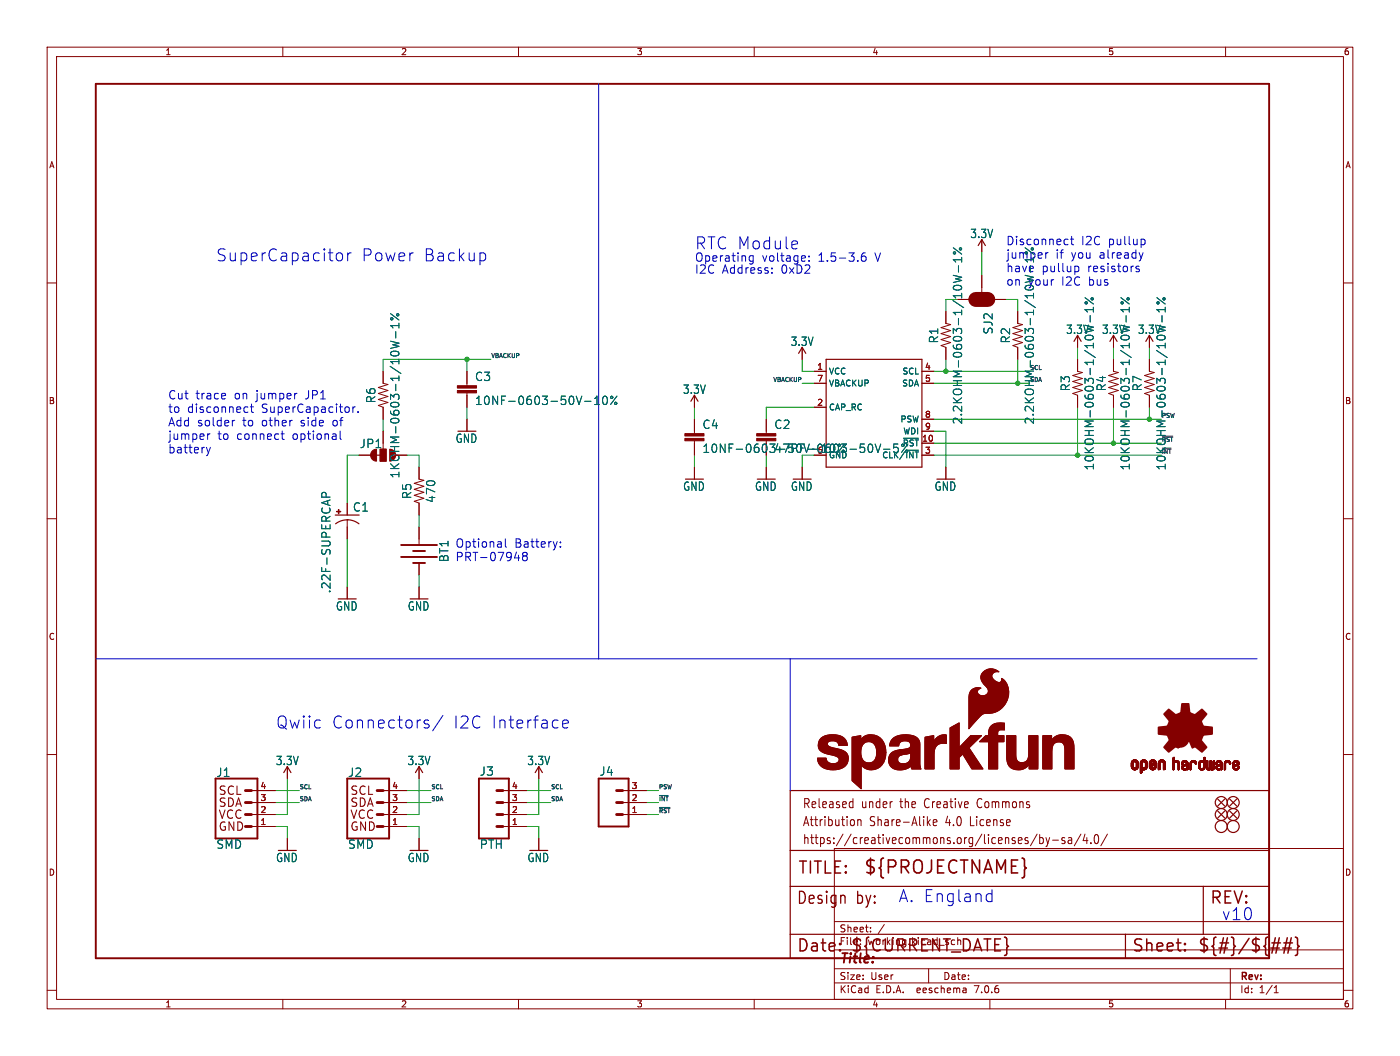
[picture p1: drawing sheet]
<svg xmlns="http://www.w3.org/2000/svg" width="297mm" height="224mm" viewBox="0 0 297 224" stroke-linecap="round" stroke-linejoin="round" font-family="sans-serif">
<defs><g id="words">
<text font-size="3.8" fill="#840000" x="183.1" y="185.7">${PROJECTNAME}</text>
<g font-size="3.5" fill="#0000c2">
<text x="147.3" y="53.1">RTC Module</text>
<text x="45.7" y="55.6">SuperCapacitor</text>
<text x="76.5" y="55.6">Power</text>
<text x="89.6" y="55.6">Backup</text>
<text x="58.4" y="154.7">Qwiic</text>
<text x="70.2" y="154.7">Connectors/</text>
<text x="95.9" y="154.7">I2C</text>
<text x="104" y="154.7">Interface</text>
<text x="190.5" y="191.5">A. England</text>
<text x="259.1" y="195.3">v10</text>
</g>
<g font-size="3.5" fill="#840000">
<text x="169.2" y="185.7">TITLE:</text>
<text x="168.9" y="192.1">Design</text>
<text x="181.6" y="192.1">by:</text>
<text x="256.5" y="192.1">REV:</text>
<text x="168.9" y="202.2">Date:</text>
<text x="180.3" y="202.2">${CURRENT_DATE}</text>
<text x="240" y="202.2">Sheet:</text>
<text x="254" y="202.2">${#}/${##}</text>
</g>
<text font-size="2.8" fill="#840000" x="178" y="204.8">Title:</text>
<g font-size="2.7" fill="#840000">
<text x="170.2" y="171.7">Released</text>
<text x="182.7" y="171.7">under</text>
<text x="191.1" y="171.7">the</text>
<text x="196.5" y="171.7">Creative</text>
<text x="208" y="171.7">Commons</text>
<text x="170.2" y="175.5">Attribution</text>
<text x="170.2" y="179.3">https://creativecommons.org/licenses/by-sa/4.0/</text>
<text x="184.5" y="175.5">Share-Alike</text>
<text x="200.8" y="175.5">4.0</text>
<text x="206.2" y="175.5">License</text>
</g>
<g font-size="2.5" fill="#006464">
<text x="205.8" y="50.7">3.3V</text>
<text x="213.4" y="55">jumper</text>
<text x="213.4" y="57.8">have</text>
<text x="218" y="60.7">your</text>
<text x="210.8" y="71" transform="rotate(-90 210.8 71)">SJ2</text>
<text x="226.1" y="71">3.3V</text>
<text x="233.7" y="71">3.3V</text>
<text x="241.3" y="71">3.3V</text>
<text x="167.7" y="73.6">3.3V</text>
<text x="199.2" y="72.9" transform="rotate(-90 199.2 72.9)">R1</text>
<text x="214.5" y="72.9" transform="rotate(-90 214.5 72.9)">R2</text>
<text x="100.7" y="81">C3</text>
<text x="144.8" y="83.7">3.3V</text>
<text x="227.2" y="83.1" transform="rotate(-90 227.2 83.1)">R3</text>
<text x="234.8" y="83.1" transform="rotate(-90 234.8 83.1)">R4</text>
<text x="242.4" y="83.1" transform="rotate(-90 242.4 83.1)">R7</text>
<text x="79.9" y="85.6" transform="rotate(-90 79.9 85.6)">R6</text>
<text x="100.7" y="86.1">10NF-0603-50V-10%</text>
<text x="76.2" y="95.2">JP1</text>
<text x="96.6" y="94.1">GND</text>
<text x="148.9" y="91.2">C4</text>
<text x="164.2" y="91.2">C2</text>
<text x="204.3" y="90.1" transform="rotate(-90 204.3 90.1)">2.2KOHM-0603-1/10W-1%</text>
<text x="219.6" y="90.1" transform="rotate(-90 219.6 90.1)">2.2KOHM-0603-1/10W-1%</text>
<text x="84.9" y="101.5" transform="rotate(-90 84.9 101.5)">1KOHM-0603-1/10W-1%</text>
<text x="148.9" y="96.2">10NF-0603-50V-10%</text>
<text x="164.2" y="96.2">47PF-0603-50V-5%</text>
<text x="232.3" y="99.8" transform="rotate(-90 232.3 99.8)">10KOHM-0603-1/10W-1%</text>
<text x="239.9" y="99.8" transform="rotate(-90 239.9 99.8)">10KOHM-0603-1/10W-1%</text>
<text x="247.5" y="99.8" transform="rotate(-90 247.5 99.8)">10KOHM-0603-1/10W-1%</text>
<text x="87.5" y="105.9" transform="rotate(-90 87.5 105.9)">R5</text>
<text x="92.6" y="106.7" transform="rotate(-90 92.6 106.7)">470</text>
<text x="144.8" y="104.3">GND</text>
<text x="160.1" y="104.3">GND</text>
<text x="167.7" y="104.3">GND</text>
<text x="198.2" y="104.3">GND</text>
<text x="74.8" y="108.7">C1</text>
<text x="95.4" y="119.3" transform="rotate(-90 95.4 119.3)">BT1</text>
<text x="70.3" y="125.9" transform="rotate(-90 70.3 125.9)">.22F-SUPERCAP</text>
<text x="71.2" y="129.7">GND</text>
<text x="86.4" y="129.7">GND</text>
<text x="45.8" y="164.9">J1</text>
<text x="58.4" y="162.5">3.3V</text>
<text x="73.8" y="164.9">J2</text>
<text x="86.4" y="162.5">3.3V</text>
<text x="101.7" y="164.7">J3</text>
<text x="111.8" y="162.5">3.3V</text>
<text x="127.1" y="164.7">J4</text>
<text x="45.8" y="180.2">SMD</text>
<text x="58.5" y="183">GND</text>
<text x="73.8" y="180.2">SMD</text>
<text x="86.4" y="183">GND</text>
<text x="101.7" y="180.2">PTH</text>
<text x="111.8" y="183">GND</text>
</g>
<g font-size="2.5" fill="#0000c2">
<text x="213.4" y="52.1">Disconnect</text>
<text x="229.3" y="52.1">I2C</text>
<text x="235.1" y="52.1">pullup</text>
<text x="147.3" y="58.2">I2C</text>
<text x="147.3" y="55.6">Operating</text>
<text x="153.1" y="58.2">Address:</text>
<text x="161.6" y="55.6">voltage:</text>
<text x="165.6" y="58.2">0xD2</text>
<text x="173.5" y="55.6">1.5-3.6</text>
<text x="185.6" y="55.6">V</text>
<text x="220.9" y="57.8">pullup</text>
<text x="223.9" y="55">if</text>
<text x="227.2" y="55">you</text>
<text x="230.7" y="57.8">resistors</text>
<text x="233.2" y="55">already</text>
<text x="213.4" y="60.7">on</text>
<text x="225.2" y="60.7">I2C</text>
<text x="230.9" y="60.7">bus</text>
<text x="35.6" y="84.8">Cut</text>
<text x="35.6" y="87.7">to</text>
<text x="39.6" y="87.7">disconnect</text>
<text x="41.4" y="84.8">trace</text>
<text x="49.6" y="84.8">on</text>
<text x="54.3" y="84.8">jumper</text>
<text x="55.4" y="87.7">SuperCapacitor.</text>
<text x="64.8" y="84.8">JP1</text>
<text x="35.6" y="90.5">Add</text>
<text x="35.6" y="93.4">jumper</text>
<text x="41.8" y="90.5">solder</text>
<text x="46.1" y="93.4">to</text>
<text x="50.2" y="93.4">connect</text>
<text x="51.4" y="90.5">to</text>
<text x="55.5" y="90.5">other</text>
<text x="62" y="93.4">optional</text>
<text x="63.8" y="90.5">side</text>
<text x="70.7" y="90.5">of</text>
<text x="35.6" y="96.3">battery</text>
<text x="96.5" y="116.3">Optional</text>
<text x="96.5" y="119.1">PRT-07948</text>
<text x="109.1" y="116.3">Battery:</text>
</g>
<g font-size="2.5" fill="#840000">
<text x="46.2" y="168.9">SCL</text>
<text x="46.2" y="171.4">SDA</text>
<text x="46.2" y="173.9">VCC</text>
<text x="74.2" y="168.9">SCL</text>
<text x="74.2" y="171.4">SDA</text>
<text x="74.2" y="173.9">VCC</text>
<text x="46.2" y="176.5">GND</text>
<text x="74.2" y="176.5">GND</text>
</g>
<g font-size="2.1" fill="#840000">
<text x="178" y="197.9">Sheet:</text>
<text x="178" y="200.6">File:</text>
<text x="184.1" y="200.6">working.kicad_sch</text>
<text x="178" y="208">Size:</text>
<text x="184.7" y="208">User</text>
<text x="200" y="208">Date:</text>
<text x="263" y="208.2">Rev:</text>
<text x="178" y="210.8">KiCad</text>
<text x="185.7" y="210.8">E.D.A.</text>
<text x="194.6" y="210.8">eeschema</text>
<text x="207" y="210.8">7.0.6</text>
<text x="263" y="210.8">Id:</text>
<text x="267.1" y="210.8">1/1</text>
</g>
<g font-size="1.8" fill="#840000">
<text x="35" y="11.9">1</text>
<text x="85" y="11.9">2</text>
<text x="135" y="11.9">3</text>
<text x="185" y="11.9">4</text>
<text x="235" y="11.9">5</text>
<text x="285" y="11.9">6</text>
<text x="10.3" y="35.9">A</text>
<text x="285.3" y="35.9">A</text>
<text x="10.3" y="85.9">B</text>
<text x="285.3" y="85.9">B</text>
<text x="10.3" y="135.9">C</text>
<text x="285.3" y="135.9">C</text>
<text x="10.3" y="185.9">D</text>
<text x="285.3" y="185.9">D</text>
<text x="35" y="213.8">1</text>
<text x="85" y="213.8">2</text>
<text x="135" y="213.8">3</text>
<text x="185" y="213.8">4</text>
<text x="235" y="213.8">5</text>
<text x="285" y="213.8">6</text>
</g>
<g font-size="1.8" fill="#a90000">
<text x="173.3" y="78.5">1</text>
<text x="173.3" y="81">7</text>
<text x="196.1" y="78.5">4</text>
<text x="196.1" y="81">5</text>
<text x="173.3" y="86.1">2</text>
<text x="196.1" y="88.6">8</text>
<text x="195.5" y="93.7">10</text>
<text x="196.1" y="91.2">9</text>
<text x="196.1" y="96.3">3</text>
<text x="55.2" y="167.4">4</text>
<text x="83.1" y="167.4">4</text>
<text x="108.5" y="167.4">4</text>
<text x="133.9" y="167.4">3</text>
<text x="55.2" y="172.5">2</text>
<text x="55.2" y="169.9">3</text>
<text x="83.1" y="172.5">2</text>
<text x="83.1" y="169.9">3</text>
<text x="108.5" y="172.5">2</text>
<text x="108.5" y="169.9">3</text>
<text x="133.9" y="172.5">1</text>
<text x="133.9" y="169.9">2</text>
<text x="55.2" y="175">1</text>
<text x="83.1" y="175">1</text>
<text x="108.5" y="175">1</text>
</g>
<g font-size="1.8" fill="#006464">
<text x="175.8" y="79.6">VCC</text>
<text x="175.8" y="82.1">VBACKUP</text>
<text x="191.3" y="82.1">SDA</text>
<text x="191.4" y="79.6">SCL</text>
<text x="175.8" y="87.2">CAP_RC</text>
<text x="190.9" y="89.8">PSW</text>
<text x="191.4" y="94.8">~{RST}</text>
<text x="191.5" y="92.3">WDI</text>
<text x="173.3" y="96.3">6</text>
<text x="175.8" y="97.4">GND</text>
<text x="187.1" y="97.4">CLK/~{INT}</text>
</g>
<g font-size="1.2" fill="#0f0f0f">
<text x="104.1" y="76">VBACKUP</text>
<text x="163.9" y="81">VBACKUP</text>
<text x="218.4" y="81">SDA</text>
<text x="218.4" y="78.5">SCL</text>
<text x="246.4" y="88.7">PSW</text>
<text x="63.5" y="167.4">SCL</text>
<text x="91.4" y="167.4">SCL</text>
<text x="116.8" y="167.4">SCL</text>
<text x="139.7" y="167.4">PSW</text>
<text x="63.5" y="169.9">SDA</text>
<text x="91.4" y="169.9">SDA</text>
<text x="116.8" y="169.9">SDA</text>
<text x="139.7" y="169.9">~{INT}</text>
<text x="139.7" y="172.5">~{RST}</text>
</g>
<g font-size="1.2" fill="#006464">
<text x="246.4" y="93.7">~{RST}</text>
<text x="246.4" y="96.3">~{INT}</text>
</g>
</g></defs>
<g fill="none" stroke="#840000" stroke-width=".21">
<path d="M10 10h277v203.9h-277zM12 12h273v199.9h-273zM60 10v2M110 10v2M160 10v2M210 10v2M260 10v2M10 60h2M208.3 50.8v2.5M208.3 58.4v3.8M285 60h2M81.3 78.7v2.6l1 .2-2 .7 2 .6-2 .6 2 .7-2 .6 2 .6-2 .7 1 .4v2.5"/>
<path d="M99.1 78.7v3.1M170.2 73.7v2.5M172.7 78.7h2.6M195.6 78.7h2.5M200.7 66v2.6l1 .2-2.1 .7 2.1 .6-2.1 .6 2.1 .7-2.1 .6 2.1 .6-2.1 .7 1.1 .4v2.5M203.2 63.5h2.5M207.6 62.2h1.3v2.6h-1.3zM210.8 63.5h2.6M215.9 66v2.6l1 .2-2 .7 2 .6-2 .6 2 .7-2 .6 2 .6-2 .7 1 .4v2.5M228.6 71.1v2.6M228.6 76.2v2.5l1 .3-2 .6 2 .7-2 .6 2 .6-2 .7 2 .6-2 .6 1 .4v2.6M236.2 71.1v2.6"/>
<path d="M236.2 76.2v2.5l1 .3-2 .6 2 .7-2 .6 2 .6-2 .7 2 .6-2 .6 1 .4v2.6M243.8 71.1v2.6M243.8 76.2v2.5l1.1 .3-2.1 .6 2.1 .7-2.1 .6 2.1 .6-2.1 .7 2.1 .6-2.1 .6 1 .4v2.6M76.2 96.5h2.5M80.6 95.3h1.3v2.5h-1.3zM81.3 91.4v3.9M83.8 96.5h2.6M88.9 99.1v2.5l1 .3-2 .6 2 .6-2 .7 2 .6-2 .6 2 .7-2 .6 1 .4v2.5M99.1 83.3v3.1M99.1 88.9v2.5M147.3 83.8v2.6M147.3 88.9v3"/>
<path d="M147.3 93.5v3M147.3 99.1v2.5M162.6 88.9v3M162.6 93.5v.5M162.6 99.1v2.5M170.2 99.1v2.5M172.7 86.4h2.6M172.7 81.3h2.6M195.6 94h2.5M195.6 96.5h2.5M195.6 81.3h2.5M195.6 88.9h2.5"/>
<path d="M195.6 91.4h2.5M200.7 99.1v2.5M10 110h2M73.7 110.2h.1M73.7 106.7v2.5M73.7 110.2v4.1M88.9 111.8v3.5M88.9 119.4v2.5M285 110h2M73.7 124.5v2.5M88.9 124.5v2.5M10 160h2"/>
<path d="M285 160h2M53.3 172.7h5.1M53.3 170.2h5.1M53.3 167.6h5.1M53.3 175.3h5.1M61 162.6v2.5M61 177.8v2.5M81.3 172.7h5.1M81.3 170.2h5.1M81.3 167.6h5.1M81.3 175.3h5.1M88.9 162.6v2.5"/>
<path d="M88.9 177.8v2.5M106.7 172.7h5.1M106.7 170.2h5.1M106.7 167.6h5.1M106.7 175.3h5.1M114.3 162.6v2.5M114.3 177.8v2.5M132.1 172.7h5.1M132.1 170.2h5.1M132.1 167.6h5.1M177 179.9h108v32h-108zM180.5 170l.4 .1"/>
<path d="M180.9 169.3v2M180.9 171.2l-.4 .1M181.2 174v.9M182 173.8v1.3M182 174l.2-.2 .4 .1 .1 1.2M196.9 174.4l.5 .7M197.4 173.8l-.7 .7M198 174.4l.8-.1-.1-.4-.5-.1-.2 .3 .1 .9h.6M220 176.9l-1.4 2.5M220.6 177v1.9M220.6 177.7l.4-.1 .3 .4-.1 .8h-.6M221.9 177.6l.4 1.3"/>
<path d="M222.3 178.9l-.4 .6M222.7 177.6l-.4 1.3M223.3 178.2h1.2M225.9 177.7l-.4-.1-.2 .3v.3l.6 .1v.5h-.6M226.7 177.7h.6l.1 1.2M227.4 178.1l-.6 .1a.4 .4 0 0 0-.2 .3 .4 .4 0 0 0 .2 .4l.6-.1M229.3 176.9l-1.4 2.5M230.2 176.9l-.4 1.4h1M230.6 177.6v1.3M231.4 178.7v.2M232.4 177.1l.3-.1a1.34 1.34 0 0 1 0 1.9h-.2a1.44 1.44 0 0 1-.1-1.8zM234.9 176.9l-1.4 2.5"/>
<path d="M177 195.4h108M184.7 197.5v.1M184.7 196.7v.1M187.6 196l-1.3 2M10 210h2M60 211.9v2M110 211.9v2M160 211.9v2M177 208.4h108M177 205.4h108M177 201.4h108M197 205.4v3"/>
<path d="M204.9 209.6l.1 .9M205 210.4l-.2 .1M205 209.9h-.2M210 211.9v2M260 211.9v2M261 205.4v6.5M270.3 210.5h.9M270.3 209.4l.4-.4v1.5M285 210h2"/>
</g>
<g fill="#840000" stroke="#840000" stroke-width=".21">
<path d="M71.4 108.4h.9v.2h-.9z"/>
<path d="M71.8 108h.1v.9h-.1z"/>
<path d="M206 62.6l.9-.4v2.6a1.27 1.27 0 0 1-1.2-.8 1.27 1.27 0 0 1 .3-1.4z"/>
<path d="M207.6 62.2h1.3v2.6h-1.3z"/>
<path d="M209.7 62.2a1.27 1.27 0 0 1 1.2 1.3 1.27 1.27 0 0 1-1.2 1.3z"/>
<path d="M79 95.6l.9-.3v2.5a1.27 1.27 0 0 1-1.2-.8 1.27 1.27 0 0 1 .3-1.4z"/>
<path d="M80.6 95.3h1.3v2.5h-1.3z"/>
<path d="M240 162.6h.4z"/>
<path d="M240 162.5l.4 .1z"/>
<path d="M240 162.5h.4z"/>
<path d="M240 162.4l.4 .1z"/>
<path d="M240 162.4h.4z"/>
<path d="M240 162.3l.4 .1z"/>
<path d="M240 162.3h.4z"/>
<path d="M240 162.2l.4 .1z"/>
<path d="M240 162.2h.4z"/>
<path d="M240 162.1l.4 .1z"/>
<path d="M240 162.1h.4z"/>
<path d="M240 162l.4 .1z"/>
<path d="M240 162h.4z"/>
<path d="M240 161.9l.4 .1z"/>
<path d="M240 161.9h.4z"/>
<path d="M240 161.8l.4 .1z"/>
<path d="M240 161.8h.4z"/>
<path d="M240 161.7l.4 .1z"/>
<path d="M240 161.7h.4z"/>
<path d="M240 162.7h.5z"/>
<path d="M240 162.7h.4z"/>
<path d="M240 162.6l.4 .1z"/>
<path d="M240 161.6l.5 .1z"/>
<path d="M240 162.8h.5z"/>
<path d="M240 162.7l.5 .1z"/>
<path d="M240 161.6h.5z"/>
<path d="M240 162.8h.6z"/>
<path d="M240 161.6h.6z"/>
<path d="M240.1 162.8h.5z"/>
<path d="M240.1 161.5l.5 .1z"/>
<path d="M240.1 162.8l.5 .1z"/>
<path d="M240.1 161.5h.5z"/>
<path d="M240.1 161.5h.6z"/>
<path d="M240.1 162.9h1.3z"/>
<path d="M240.1 162.9h.6z"/>
<path d="M240.1 161.5h1.3z"/>
<path d="M240.1 161.4l1.3 .1z"/>
<path d="M240.1 162.9l1.2 .1z"/>
<path d="M240.1 162.9h1.2z"/>
<path d="M240.1 161.4h1.2z"/>
<path d="M240.1 163h1.2z"/>
<path d="M240.2 163h1.1z"/>
<path d="M240.2 161.4h1.1z"/>
<path d="M240.2 161.3l1.1 .1z"/>
<path d="M240.2 163l1 .1z"/>
<path d="M240.2 161.3h1.1z"/>
<path d="M240.2 161.3h1z"/>
<path d="M240.2 163.1h1z"/>
<path d="M240.3 163.1h.9z"/>
<path d="M240.3 161.3h.9z"/>
<path d="M240.3 161.2l.8 .1z"/>
<path d="M240.3 163.1h.8z"/>
<path d="M240.3 161.2h.8z"/>
<path d="M240.3 163.1l.8 .1z"/>
<path d="M240.4 163.2h.7z"/>
<path d="M240.4 161.2h.7z"/>
<path d="M240.4 163.2h.6z"/>
<path d="M240.4 161.2h.6z"/>
<path d="M240.5 163.2h.5z"/>
<path d="M240.5 161.2h.5z"/>
<path d="M240.5 163.2h.4z"/>
<path d="M240.5 161.1l.4 .1z"/>
<path d="M240.6 163.2h.3z"/>
<path d="M240.6 161.1h.3z"/>
<path d="M240.6 163.2l.3 .1z"/>
<path d="M240.6 163.3h.2z"/>
<path d="M240.6 161.1h.2z"/>
<path d="M240.8 161.5h.6z"/>
<path d="M240.8 162.9h.6z"/>
<path d="M240.8 162.8l.6 .1z"/>
<path d="M240.9 162.8h.5z"/>
<path d="M240.9 161.5l.5 .1z"/>
<path d="M240.9 161.6h.5z"/>
<path d="M241 162.8h.4z"/>
<path d="M241 161.6h.4z"/>
<path d="M241 162.7l.4 .1z"/>
<path d="M241 162.7h.4z"/>
<path d="M241 161.6l.4 .1z"/>
<path d="M241 161.7h.4z"/>
<path d="M241.1 162.6l.4 .1z"/>
<path d="M241.1 162.6h.4z"/>
<path d="M241.1 161.8h.4z"/>
<path d="M241.1 161.7l.4 .1z"/>
<path d="M241.1 161.7h.4z"/>
<path d="M241.1 162.5l.4 .1z"/>
<path d="M241.1 162.5h.4z"/>
<path d="M241.1 162.4l.4 .1z"/>
<path d="M241.1 162.4h.4z"/>
<path d="M241.1 162.3l.4 .1z"/>
<path d="M241.1 162.3h.4z"/>
<path d="M241.1 162.2l.4 .1z"/>
<path d="M241.1 162.2h.4z"/>
<path d="M241.1 162.1l.4 .1z"/>
<path d="M241.1 162.1h.4z"/>
<path d="M241.1 162l.4 .1z"/>
<path d="M241.1 162h.4z"/>
<path d="M241.1 161.9l.4 .1z"/>
<path d="M241.1 161.9h.4z"/>
<path d="M241.1 161.8l.4 .1z"/>
<path d="M241.9 163.9h.2z"/>
<path d="M241.9 163.9h.3z"/>
<path d="M241.9 163.8l.3 .1z"/>
<path d="M241.9 163.8h.4z"/>
<path d="M241.9 163.7l.4 .1z"/>
<path d="M241.9 163.7h.4z"/>
<path d="M241.9 163.6l.4 .1z"/>
<path d="M241.9 163.6h.4z"/>
<path d="M241.9 163.5l.4 .1z"/>
<path d="M241.9 163.5h.4z"/>
<path d="M241.9 163.4l.4 .1z"/>
<path d="M241.9 163.4h.4z"/>
<path d="M241.9 163.3l.4 .1z"/>
<path d="M241.9 163.3h.4z"/>
<path d="M241.9 163.2l.4 .1z"/>
<path d="M241.9 163.2h.4z"/>
<path d="M241.9 163.2h1.1z"/>
<path d="M241.9 163.1l1.1 .1z"/>
<path d="M241.9 163.1h1.1z"/>
<path d="M241.9 163.1h1.2z"/>
<path d="M241.9 163l1.2 .1z"/>
<path d="M241.9 163h1.3z"/>
<path d="M241.9 162.9l1.3 .1z"/>
<path d="M241.9 162.9h1.3z"/>
<path d="M241.9 162.9h1.4z"/>
<path d="M241.9 162.9h.7z"/>
<path d="M241.9 162.8l.6 .1z"/>
<path d="M241.9 162.8h.6z"/>
<path d="M241.9 162.8h.5z"/>
<path d="M241.9 162.7l.5 .1z"/>
<path d="M241.9 162.7h.5z"/>
<path d="M241.9 162.7h.4z"/>
<path d="M241.9 162.6l.4 .1z"/>
<path d="M241.9 162.6h.4z"/>
<path d="M241.9 162.5l.4 .1z"/>
<path d="M241.9 162.5h.4z"/>
<path d="M241.9 162.4l.4 .1z"/>
<path d="M241.9 162.4h.4z"/>
<path d="M241.9 162.3l.4 .1z"/>
<path d="M241.9 162.3h.4z"/>
<path d="M241.9 162.2l.4 .1z"/>
<path d="M241.9 162.2h.4z"/>
<path d="M241.9 162.1l.4 .1z"/>
<path d="M241.9 162.1h.4z"/>
<path d="M241.9 162l.4 .1z"/>
<path d="M241.9 162h.4z"/>
<path d="M241.9 161.9l.4 .1z"/>
<path d="M241.9 161.9h.4z"/>
<path d="M241.9 161.8l.4 .1z"/>
<path d="M241.9 161.8h.4z"/>
<path d="M241.9 161.7l.4 .1z"/>
<path d="M241.9 161.7h.4z"/>
<path d="M241.9 161.7h.5z"/>
<path d="M241.9 161.6l.5 .1z"/>
<path d="M242 161.6h.4z"/>
<path d="M242 161.6h.5z"/>
<path d="M242 161.5l.5 .1z"/>
<path d="M242 161.5h.5z"/>
<path d="M242 161.5h.6z"/>
<path d="M242 161.5h1.3z"/>
<path d="M242 161.4l1.2 .1z"/>
<path d="M242 161.4h1.2z"/>
<path d="M242.1 161.4h1.1z"/>
<path d="M242.1 161.3l1.1 .1z"/>
<path d="M242.1 161.3h1.1z"/>
<path d="M242.1 161.3h1z"/>
<path d="M242.2 161.3h.9z"/>
<path d="M242.2 161.2l.8 .1z"/>
<path d="M242.2 161.2h.8z"/>
<path d="M242.3 161.2h.7z"/>
<path d="M242.4 163.2h.5z"/>
<path d="M242.4 161.2h.5z"/>
<path d="M242.5 161.1l.3 .1z"/>
<path d="M242.5 163.2h.3z"/>
<path d="M242.5 161.1h.3z"/>
<path d="M242.5 163.2l.3 .1z"/>
<path d="M242.5 161.1h.2z"/>
<path d="M242.6 163.3h.1z"/>
<path d="M242.7 161.5h.6z"/>
<path d="M242.7 162.9h.6z"/>
<path d="M242.8 162.8l.5 .1z"/>
<path d="M242.8 161.5h.5z"/>
<path d="M242.8 162.8h.5z"/>
<path d="M242.8 161.5l.5 .1z"/>
<path d="M242.8 161.6h.5z"/>
<path d="M242.9 162.8h.4z"/>
<path d="M242.9 161.6h.4z"/>
<path d="M242.9 162.7l.4 .1z"/>
<path d="M242.9 162.7h.4z"/>
<path d="M242.9 161.6l.4 .1z"/>
<path d="M242.9 162.7h.5z"/>
<path d="M242.9 161.7h.5z"/>
<path d="M242.9 161.7h.4z"/>
<path d="M243 162.7h.4z"/>
<path d="M243 161.7h.4z"/>
<path d="M243 162.6l.4 .1z"/>
<path d="M243 162.6h.4z"/>
<path d="M243 161.7l.4 .1z"/>
<path d="M243 161.8h.4z"/>
<path d="M243 162.5l.4 .1z"/>
<path d="M243 162.5h.4z"/>
<path d="M243 162.4l.4 .1z"/>
<path d="M243 162.4h.4z"/>
<path d="M243 162.3l.4 .1z"/>
<path d="M243 162.3h.4z"/>
<path d="M243 162.2l.4 .1z"/>
<path d="M243 162.2h.4z"/>
<path d="M243 162.1l.4 .1z"/>
<path d="M243 162.1h.4z"/>
<path d="M243 162l.4 .1z"/>
<path d="M243 162h.4z"/>
<path d="M243 161.9l.4 .1z"/>
<path d="M243 161.9h.4z"/>
<path d="M243 161.8l.4 .1z"/>
<path d="M243.8 162.7h.5z"/>
<path d="M243.8 162.7h.4z"/>
<path d="M243.8 162.6l.4 .1z"/>
<path d="M243.8 162.6h.4z"/>
<path d="M243.8 162.5l.4 .1z"/>
<path d="M243.8 162.5h.5z"/>
<path d="M243.8 162.5h.6z"/>
<path d="M243.8 162.4l.6 .1z"/>
<path d="M243.8 162.4h.7z"/>
<path d="M243.8 162.4h.8z"/>
<path d="M243.8 162.3l.9 .1z"/>
<path d="M243.8 162.3h.9z"/>
<path d="M243.8 162.3h1z"/>
<path d="M243.8 162.2l1.1 .1z"/>
<path d="M243.8 162.2h1.1z"/>
<path d="M243.8 162.2h1.2z"/>
<path d="M243.8 162.2h1.3z"/>
<path d="M243.8 162.1l1.3 .1z"/>
<path d="M243.8 162.1h1.3z"/>
<path d="M243.8 162.1h1.4z"/>
<path d="M243.8 162.1h.4z"/>
<path d="M243.8 162l.4 .1z"/>
<path d="M243.8 162h.4z"/>
<path d="M243.8 161.9l.4 .1z"/>
<path d="M243.8 161.9h.4z"/>
<path d="M243.8 161.8l.4 .1z"/>
<path d="M243.8 161.8h.4z"/>
<path d="M243.8 161.7l.4 .1z"/>
<path d="M243.8 161.7h.4z"/>
<path d="M243.8 161.7h.5z"/>
<path d="M243.8 162.8h.5z"/>
<path d="M243.8 162.7l.5 .1z"/>
<path d="M243.8 161.6l.5 .1z"/>
<path d="M243.8 161.6h.5z"/>
<path d="M243.9 162.8h.5z"/>
<path d="M243.9 162.8h.4z"/>
<path d="M243.9 161.6h.4z"/>
<path d="M243.9 161.6h.5z"/>
<path d="M243.9 162.8l.5 .1z"/>
<path d="M243.9 161.5l.5 .1z"/>
<path d="M243.9 161.5h.5z"/>
<path d="M243.9 162.9h1.3z"/>
<path d="M243.9 162.9h.6z"/>
<path d="M243.9 161.5h.6z"/>
<path d="M243.9 161.5h1.3z"/>
<path d="M243.9 161.4l1.3 .1z"/>
<path d="M243.9 161.4h1.3z"/>
<path d="M244 162.9l1.1 .1z"/>
<path d="M244 161.4h1.2z"/>
<path d="M244 163h1.1z"/>
<path d="M244 161.4h1.1z"/>
<path d="M244 161.3l1.1 .1z"/>
<path d="M244 163l1.1 .1z"/>
<path d="M244 161.3h1.1z"/>
<path d="M244.1 163.1h.9z"/>
<path d="M244.1 161.3h1z"/>
<path d="M244.1 161.3h.9z"/>
<path d="M244.2 161.2l.8 .1z"/>
<path d="M244.2 163.1l.7 .1z"/>
<path d="M244.2 161.2h.8z"/>
<path d="M244.2 163.2h.7z"/>
<path d="M244.2 161.2h.7z"/>
<path d="M244.3 163.2h.6z"/>
<path d="M244.3 161.2h.5z"/>
<path d="M244.3 163.2h.5z"/>
<path d="M244.3 162.1h1z"/>
<path d="M244.3 162l1 .1z"/>
<path d="M244.4 163.2h.4z"/>
<path d="M244.4 162h.9z"/>
<path d="M244.4 161.1l.3 .1z"/>
<path d="M244.4 163.2h.3z"/>
<path d="M244.4 163.2l.3 .1z"/>
<path d="M244.4 161.1h.3z"/>
<path d="M244.4 163.3h.3z"/>
<path d="M244.5 162h.8z"/>
<path d="M244.5 161.1h.1z"/>
<path d="M244.6 161.9l.7 .1z"/>
<path d="M244.6 161.9h.7z"/>
<path d="M244.6 161.5h.6z"/>
<path d="M244.6 162.9h.6z"/>
<path d="M244.7 161.5h.5z"/>
<path d="M244.7 162.8l.5 .1z"/>
<path d="M244.7 161.9h.6z"/>
<path d="M244.7 162.8h.5z"/>
<path d="M244.7 161.5l.5 .1z"/>
<path d="M244.7 161.6h.5z"/>
<path d="M244.8 161.6h.5z"/>
<path d="M244.8 162.8h.4z"/>
<path d="M244.8 161.9h.5z"/>
<path d="M244.8 162.8h.5z"/>
<path d="M244.8 161.6l.5 .1z"/>
<path d="M244.8 162.7l.5 .1z"/>
<path d="M244.8 161.7h.5z"/>
<path d="M244.8 162.7h.5z"/>
<path d="M244.8 161.8l.5 .1z"/>
<path d="M244.8 161.8h.5z"/>
<path d="M244.9 162.7h.4z"/>
<path d="M244.9 161.8h.4z"/>
<path d="M244.9 161.7l.4 .1z"/>
<path d="M244.9 162.6l.4 .1z"/>
<path d="M244.9 162.6h.4z"/>
<path d="M244.9 162.5l.4 .1z"/>
<path d="M244.9 162.5h.4z"/>
<path d="M245 162.5h.3z"/>
<path d="M245 162.4l.3 .1z"/>
<path d="M245 162.4h.3z"/>
<path d="M245.1 162.4h.2z"/>
<path d="M245.7 163.2h.3z"/>
<path d="M245.7 163.1l.3 .1z"/>
<path d="M245.7 163.1h.4z"/>
<path d="M245.7 163l.4 .1z"/>
<path d="M245.7 163h.4z"/>
<path d="M245.7 162.9l.4 .1z"/>
<path d="M245.7 162.9h.4z"/>
<path d="M245.7 162.8l.4 .1z"/>
<path d="M245.7 162.8h.4z"/>
<path d="M245.7 162.7l.4 .1z"/>
<path d="M245.7 162.7h.4z"/>
<path d="M245.7 162.6l.4 .1z"/>
<path d="M245.7 162.6h.4z"/>
<path d="M245.7 162.5l.4 .1z"/>
<path d="M245.7 162.5h.4z"/>
<path d="M245.7 162.4l.4 .1z"/>
<path d="M245.7 162.4h.4z"/>
<path d="M245.7 162.3l.4 .1z"/>
<path d="M245.7 162.3h.4z"/>
<path d="M245.7 162.2l.4 .1z"/>
<path d="M245.7 162.2h.4z"/>
<path d="M245.7 162.1l.4 .1z"/>
<path d="M245.7 162.1h.4z"/>
<path d="M245.7 162l.4 .1z"/>
<path d="M245.7 162h.4z"/>
<path d="M245.7 161.9l.4 .1z"/>
<path d="M245.7 161.9h.4z"/>
<path d="M245.7 161.8l.4 .1z"/>
<path d="M245.7 161.8h.4z"/>
<path d="M245.7 161.7l.4 .1z"/>
<path d="M245.8 163.2h.2z"/>
<path d="M245.8 161.7h.3z"/>
<path d="M245.8 161.7h.4z"/>
<path d="M245.8 163.2h.1z"/>
<path d="M245.8 161.6l.4 .1z"/>
<path d="M245.8 161.6h.4z"/>
<path d="M245.8 161.6h.5z"/>
<path d="M245.8 161.5l.5 .1z"/>
<path d="M245.8 161.5h.6z"/>
<path d="M245.8 161.5h1.3z"/>
<path d="M245.9 161.5h1.2z"/>
<path d="M245.9 161.4l1.2 .1z"/>
<path d="M245.9 161.4h1.2z"/>
<path d="M245.9 161.4h1.1z"/>
<path d="M245.9 161.3l1.1 .1z"/>
<path d="M245.9 161.3h1.1z"/>
<path d="M246 161.3h1z"/>
<path d="M246 161.3h.9z"/>
<path d="M246.1 161.2l.8 .1z"/>
<path d="M246.1 161.2h.8z"/>
<path d="M246.1 161.2h.7z"/>
<path d="M246.2 161.2h.5z"/>
<path d="M246.3 161.1l.4 .1z"/>
<path d="M246.3 161.1h.3z"/>
<path d="M246.4 161.1h.2z"/>
<path d="M246.5 161.5h.6z"/>
<path d="M246.6 161.5h.5z"/>
<path d="M246.6 161.5l.5 .1z"/>
<path d="M246.6 161.6h.5z"/>
<path d="M246.7 161.6h.4z"/>
<path d="M246.7 161.6h.5z"/>
<path d="M246.7 161.6l.5 .1z"/>
<path d="M246.7 161.7h.5z"/>
<path d="M246.8 161.7h.4z"/>
<path d="M246.8 161.7l.4 .1z"/>
<path d="M246.8 163.2h.3z"/>
<path d="M246.8 163.1l.3 .1z"/>
<path d="M246.8 163.1h.3z"/>
<path d="M246.8 163.1h.4z"/>
<path d="M246.8 163l.4 .1z"/>
<path d="M246.8 163h.4z"/>
<path d="M246.8 162.9l.4 .1z"/>
<path d="M246.8 162.9h.4z"/>
<path d="M246.8 162.8l.4 .1z"/>
<path d="M246.8 162.8h.4z"/>
<path d="M246.8 162.7l.4 .1z"/>
<path d="M246.8 162.7h.4z"/>
<path d="M246.8 162.6l.4 .1z"/>
<path d="M246.8 162.6h.4z"/>
<path d="M246.8 162.5l.4 .1z"/>
<path d="M246.8 162.5h.4z"/>
<path d="M246.8 162.4l.4 .1z"/>
<path d="M246.8 162.4h.4z"/>
<path d="M246.8 162.3l.4 .1z"/>
<path d="M246.8 162.3h.4z"/>
<path d="M246.8 162.2l.4 .1z"/>
<path d="M246.8 162.2h.4z"/>
<path d="M246.8 162.1l.4 .1z"/>
<path d="M246.8 162.1h.4z"/>
<path d="M246.8 162l.4 .1z"/>
<path d="M246.8 162h.4z"/>
<path d="M246.8 161.9l.4 .1z"/>
<path d="M246.8 161.9h.4z"/>
<path d="M246.8 161.8l.4 .1z"/>
<path d="M246.8 161.8h.4z"/>
<path d="M246.8 163.2h.2z"/>
<path d="M248.9 163.2h.1z"/>
<path d="M248.9 160.8h.2z"/>
<path d="M248.9 163.2h.2z"/>
<path d="M248.9 163.1l.2 .1z"/>
<path d="M248.9 163.1h.2z"/>
<path d="M248.9 163l.2 .1z"/>
<path d="M248.9 163h.2z"/>
<path d="M248.9 162.9l.2 .1z"/>
<path d="M248.9 162.9h.2z"/>
<path d="M248.9 162.8l.2 .1z"/>
<path d="M248.9 162.8h.2z"/>
<path d="M248.9 162.7l.2 .1z"/>
<path d="M248.9 162.7h.2z"/>
<path d="M248.9 162.6l.2 .1z"/>
<path d="M248.9 162.6h.2z"/>
<path d="M248.9 162.5l.2 .1z"/>
<path d="M248.9 162.5h.2z"/>
<path d="M248.9 162.4l.2 .1z"/>
<path d="M248.9 162.4h.2z"/>
<path d="M248.9 162.3l.2 .1z"/>
<path d="M248.9 162.3h.2z"/>
<path d="M248.9 162.2l.2 .1z"/>
<path d="M248.9 162.2h.2z"/>
<path d="M248.9 162.1l.2 .1z"/>
<path d="M248.9 162.1h.2z"/>
<path d="M248.9 162l.2 .1z"/>
<path d="M248.9 162h.2z"/>
<path d="M248.9 161.9l.2 .1z"/>
<path d="M248.9 161.9h.2z"/>
<path d="M248.9 161.9h.3z"/>
<path d="M248.9 161.8l.3 .1z"/>
<path d="M248.9 161.8h.3z"/>
<path d="M248.9 161.7l.3 .1z"/>
<path d="M248.9 161.7h.3z"/>
<path d="M248.9 161.7h.4z"/>
<path d="M248.9 161.6l.4 .1z"/>
<path d="M248.9 161.6h.4z"/>
<path d="M248.9 161.6h.5z"/>
<path d="M248.9 161.6h.6z"/>
<path d="M248.9 161.5l.6 .1z"/>
<path d="M248.9 161.5h1.2z"/>
<path d="M248.9 161.5h1.1z"/>
<path d="M248.9 161.4l1.1 .1z"/>
<path d="M248.9 161.4h1.1z"/>
<path d="M248.9 161.4h1z"/>
<path d="M248.9 161.3l1 .1z"/>
<path d="M248.9 161.3h1z"/>
<path d="M248.9 161.3h.3z"/>
<path d="M248.9 161.3h.2z"/>
<path d="M248.9 161.2l.2 .1z"/>
<path d="M248.9 161.2h.2z"/>
<path d="M248.9 161.1l.2 .1z"/>
<path d="M248.9 161.1h.2z"/>
<path d="M248.9 161l.2 .1z"/>
<path d="M248.9 161h.2z"/>
<path d="M248.9 160.9l.2 .1z"/>
<path d="M248.9 160.9h.2z"/>
<path d="M248.9 160.8l.2 .1z"/>
<path d="M248.9 160.7l.2 .1z"/>
<path d="M248.9 160.7h.2z"/>
<path d="M248.9 160.6l.2 .1z"/>
<path d="M248.9 160.6h.2z"/>
<path d="M249 160.6h.1z"/>
<path d="M249.3 161.3h.5z"/>
<path d="M249.4 161.3h.3z"/>
<path d="M249.6 161.5l.5 .1z"/>
<path d="M249.6 161.6h.5z"/>
<path d="M249.7 161.6h.4z"/>
<path d="M249.8 161.6h.3z"/>
<path d="M249.8 161.6h.4z"/>
<path d="M249.8 161.6l.4 .1z"/>
<path d="M249.8 161.7h.4z"/>
<path d="M249.9 161.7h.3z"/>
<path d="M249.9 161.7l.3 .1z"/>
<path d="M249.9 161.8h.3z"/>
<path d="M249.9 161.9h.3z"/>
<path d="M249.9 161.8l.3 .1z"/>
<path d="M249.9 163.2h.2z"/>
<path d="M249.9 163.2h.3z"/>
<path d="M249.9 163.1l.3 .1z"/>
<path d="M249.9 163.1h.3z"/>
<path d="M249.9 163l.3 .1z"/>
<path d="M249.9 163h.3z"/>
<path d="M249.9 162.9l.3 .1z"/>
<path d="M249.9 162.9h.3z"/>
<path d="M249.9 162.8l.3 .1z"/>
<path d="M249.9 162.8h.3z"/>
<path d="M249.9 162.7l.3 .1z"/>
<path d="M249.9 162.7h.3z"/>
<path d="M249.9 162.6l.3 .1z"/>
<path d="M249.9 162.6h.3z"/>
<path d="M249.9 162.5l.3 .1z"/>
<path d="M249.9 162.5h.3z"/>
<path d="M249.9 162.4l.3 .1z"/>
<path d="M249.9 162.4h.3z"/>
<path d="M249.9 162.3l.3 .1z"/>
<path d="M249.9 162.3h.3z"/>
<path d="M249.9 162.2l.3 .1z"/>
<path d="M249.9 162.2h.3z"/>
<path d="M249.9 162.1l.3 .1z"/>
<path d="M249.9 162.1h.3z"/>
<path d="M249.9 162l.3 .1z"/>
<path d="M249.9 162h.3z"/>
<path d="M249.9 161.9l.3 .1z"/>
<path d="M250.7 162.8h.3z"/>
<path d="M250.7 162.8h.2z"/>
<path d="M250.7 162.7l.2 .1z"/>
<path d="M250.7 162.7h.2z"/>
<path d="M250.7 162.7h.3z"/>
<path d="M250.7 162h.1z"/>
<path d="M250.7 162h.2z"/>
<path d="M250.7 161.9l.2 .1z"/>
<path d="M250.7 161.9h.2z"/>
<path d="M250.7 162.9h.3z"/>
<path d="M250.7 162.8l.3 .1z"/>
<path d="M250.7 162.6l.3 .1z"/>
<path d="M250.7 162.6h.3z"/>
<path d="M250.7 161.9h.3z"/>
<path d="M250.7 161.8l.3 .1z"/>
<path d="M250.7 161.8h.3z"/>
<path d="M250.7 162.9h.4z"/>
<path d="M250.7 162.6h.4z"/>
<path d="M250.7 162.5l.4 .1z"/>
<path d="M250.7 161.7l.3 .1z"/>
<path d="M250.7 163h.5z"/>
<path d="M250.7 163h.4z"/>
<path d="M250.7 162.9l.4 .1z"/>
<path d="M250.7 162.5h.4z"/>
<path d="M250.7 162.5h.5z"/>
<path d="M250.7 161.7h.3z"/>
<path d="M250.7 163h.8z"/>
<path d="M250.7 161.7h.4z"/>
<path d="M250.7 162.5h.6z"/>
<path d="M250.7 161.6l.4 .1z"/>
<path d="M250.7 161.6h.4z"/>
<path d="M250.8 163h.7z"/>
<path d="M250.8 162.4l.5 .1z"/>
<path d="M250.8 161.6h.3z"/>
<path d="M250.8 163l.7 .1z"/>
<path d="M250.8 162.4h.6z"/>
<path d="M250.8 163.1h.7z"/>
<path d="M250.8 161.6h.4z"/>
<path d="M250.8 161.6h.5z"/>
<path d="M250.8 161.5l.5 .1z"/>
<path d="M250.8 162.4h.7z"/>
<path d="M250.8 161.5h1.1z"/>
<path d="M250.8 163.1h.8z"/>
<path d="M250.9 163.1l.7 .1z"/>
<path d="M250.9 161.5h1z"/>
<path d="M250.9 163.2h.7z"/>
<path d="M250.9 162.3l.7 .1z"/>
<path d="M250.9 161.5h.9z"/>
<path d="M250.9 162.3h.7z"/>
<path d="M250.9 161.4l.9 .1z"/>
<path d="M250.9 161.4h.9z"/>
<path d="M250.9 162.3h.8z"/>
<path d="M250.9 162.3h1.1z"/>
<path d="M251 163.2h.6z"/>
<path d="M251 161.4h.7z"/>
<path d="M251 162.3h1z"/>
<path d="M251 163.2h.5z"/>
<path d="M251 161.3l.7 .1z"/>
<path d="M251 163.2l.5 .1z"/>
<path d="M251 161.3h.7z"/>
<path d="M251 163.3h.5z"/>
<path d="M251 162.2l1 .1z"/>
<path d="M251.1 161.3h.5z"/>
<path d="M251.1 163.3h.4z"/>
<path d="M251.1 162.2h.9z"/>
<path d="M251.2 161.3h.3z"/>
<path d="M251.2 162.2h.8z"/>
<path d="M251.3 162.2h.7z"/>
<path d="M251.3 163h.2z"/>
<path d="M251.3 162.1l.7 .1z"/>
<path d="M251.3 162.1h.7z"/>
<path d="M251.3 161.3h.1z"/>
<path d="M251.4 162.1h.6z"/>
<path d="M251.4 161.5l.5 .1z"/>
<path d="M251.4 161.6h.5z"/>
<path d="M251.5 162.1h.5z"/>
<path d="M251.5 161.6h.4z"/>
<path d="M251.5 162l.5 .1z"/>
<path d="M251.5 162h.5z"/>
<path d="M251.6 161.6h.3z"/>
<path d="M251.6 161.6h.4z"/>
<path d="M251.6 162h.4z"/>
<path d="M251.6 161.6l.4 .1z"/>
<path d="M251.6 161.7h.4z"/>
<path d="M251.7 162h.3z"/>
<path d="M251.7 161.7h.3z"/>
<path d="M251.7 162.3h.3z"/>
<path d="M251.7 161.8h.3z"/>
<path d="M251.7 161.7l.3 .1z"/>
<path d="M251.7 161.9l.3 .1z"/>
<path d="M251.7 162.4h.3z"/>
<path d="M251.7 162.3l.3 .1z"/>
<path d="M251.7 161.9h.3z"/>
<path d="M251.7 161.8l.3 .1z"/>
<path d="M251.7 163.2h.2z"/>
<path d="M251.7 163.2h.3z"/>
<path d="M251.7 163.1l.3 .1z"/>
<path d="M251.7 163.1h.3z"/>
<path d="M251.7 163l.3 .1z"/>
<path d="M251.7 163h.3z"/>
<path d="M251.7 162.9l.3 .1z"/>
<path d="M251.7 162.9h.3z"/>
<path d="M251.7 162.8l.3 .1z"/>
<path d="M251.7 162.8h.3z"/>
<path d="M251.7 162.7l.3 .1z"/>
<path d="M251.7 162.7h.3z"/>
<path d="M251.7 162.6l.3 .1z"/>
<path d="M251.7 162.6h.3z"/>
<path d="M251.7 162.5l.3 .1z"/>
<path d="M251.7 162.5h.3z"/>
<path d="M251.7 162.4l.3 .1z"/>
<path d="M252.5 163.2h.1z"/>
<path d="M252.5 163.2h.2z"/>
<path d="M252.5 163.1l.3 .1z"/>
<path d="M252.5 163.1h.3z"/>
<path d="M252.5 163l.3 .1z"/>
<path d="M252.5 163h.3z"/>
<path d="M252.5 162.9l.3 .1z"/>
<path d="M252.5 162.9h.3z"/>
<path d="M252.5 162.8l.3 .1z"/>
<path d="M252.5 162.8h.3z"/>
<path d="M252.5 162.7l.3 .1z"/>
<path d="M252.5 162.7h.3z"/>
<path d="M252.5 162.6l.3 .1z"/>
<path d="M252.5 162.6h.3z"/>
<path d="M252.5 162.5l.3 .1z"/>
<path d="M252.5 162.5h.3z"/>
<path d="M252.5 162.4l.3 .1z"/>
<path d="M252.5 162.4h.3z"/>
<path d="M252.5 162.3l.3 .1z"/>
<path d="M252.5 162.3h.3z"/>
<path d="M252.5 162.2l.3 .1z"/>
<path d="M252.5 162.2h.3z"/>
<path d="M252.5 162.1l.3 .1z"/>
<path d="M252.5 162.1h.3z"/>
<path d="M252.5 162l.3 .1z"/>
<path d="M252.5 162h.3z"/>
<path d="M252.5 161.9l.3 .1z"/>
<path d="M252.5 161.9h.3z"/>
<path d="M252.5 161.8l.3 .1z"/>
<path d="M252.5 161.8h.3z"/>
<path d="M252.5 161.7l.3 .1z"/>
<path d="M252.5 161.7h.3z"/>
<path d="M252.5 161.7h.4z"/>
<path d="M252.5 161.6l.4 .1z"/>
<path d="M252.5 161.6h.4z"/>
<path d="M252.6 161.6h.3z"/>
<path d="M252.6 161.6h.4z"/>
<path d="M252.6 161.6h.5z"/>
<path d="M252.6 161.5l.5 .1z"/>
<path d="M252.6 161.5h1.1z"/>
<path d="M252.7 161.5h1z"/>
<path d="M252.7 161.4l1 .1z"/>
<path d="M252.7 161.4h.9z"/>
<path d="M252.8 161.4h.8z"/>
<path d="M252.8 161.4h.7z"/>
<path d="M252.8 161.3l.7 .1z"/>
<path d="M252.9 161.3h.6z"/>
<path d="M252.9 161.3h.5z"/>
<path d="M253 161.3h.3z"/>
<path d="M253.1 161.3h.1z"/>
<path d="M253.2 161.5l.5 .1z"/>
<path d="M253.2 161.6h.5z"/>
<path d="M253.3 161.6h.4z"/>
<path d="M253.4 161.6h.4z"/>
<path d="M253.4 161.6l.4 .1z"/>
<path d="M253.4 161.7h.4z"/>
<path d="M253.5 161.7h.3z"/>
<path d="M253.5 161.8h.3z"/>
<path d="M253.5 161.7l.3 .1z"/>
<path d="M253.5 161.9h.3z"/>
<path d="M253.5 161.8l.3 .1z"/>
<path d="M253.6 161.9l.2 .1z"/>
<path d="M253.6 161.9h.2z"/>
<path d="M253.6 162h.1z"/>
<path d="M253.6 162h.2z"/>
<path d="M254.3 162.6h.3z"/>
<path d="M254.3 162.5l.3 .1z"/>
<path d="M254.3 162.5h.3z"/>
<path d="M254.3 162.4l.3 .1z"/>
<path d="M254.3 162.4h.3z"/>
<path d="M254.3 162.3l.3 .1z"/>
<path d="M254.3 162.3h.3z"/>
<path d="M254.3 162.2l.3 .1z"/>
<path d="M254.3 162.2h.3z"/>
<path d="M254.3 162.1l.3 .1z"/>
<path d="M254.3 162.1h.3z"/>
<path d="M254.3 162l.3 .1z"/>
<path d="M254.3 162h.3z"/>
<path d="M254.3 161.9l.3 .1z"/>
<path d="M254.3 162.7h.3z"/>
<path d="M254.3 162.6l.3 .1z"/>
<path d="M254.3 161.9h.3z"/>
<path d="M254.3 161.8l.3 .1z"/>
<path d="M254.3 161.8h.3z"/>
<path d="M254.3 162.8h.3z"/>
<path d="M254.3 162.7l.3 .1z"/>
<path d="M254.3 162.8h.4z"/>
<path d="M254.3 161.7l.3 .1z"/>
<path d="M254.3 161.7h.4z"/>
<path d="M254.3 162.9h.4z"/>
<path d="M254.3 162.8l.4 .1z"/>
<path d="M254.4 162.9h.3z"/>
<path d="M254.4 161.7h.3z"/>
<path d="M254.4 161.6l.3 .1z"/>
<path d="M254.4 162.9h.4z"/>
<path d="M254.4 161.6h.3z"/>
<path d="M254.4 161.6h.4z"/>
<path d="M254.4 162.9l.4 .1z"/>
<path d="M254.4 163h.4z"/>
<path d="M254.4 163h.5z"/>
<path d="M254.4 163h1.1z"/>
<path d="M254.4 161.6h.5z"/>
<path d="M254.4 161.5l.5 .1z"/>
<path d="M254.4 161.5h1.3z"/>
<path d="M254.5 163l1 .1z"/>
<path d="M254.5 161.5h1.2z"/>
<path d="M254.5 163.1h1z"/>
<path d="M254.5 161.4l1.2 .1z"/>
<path d="M254.5 163.1h.9z"/>
<path d="M254.5 161.4h1.2z"/>
<path d="M254.6 163.1l.8 .1z"/>
<path d="M254.6 161.4h1.1z"/>
<path d="M254.6 163.2h.8z"/>
<path d="M254.6 163.2h.7z"/>
<path d="M254.6 161.3l1.1 .1z"/>
<path d="M254.7 161.3h.6z"/>
<path d="M254.7 163.2h.6z"/>
<path d="M254.7 161.3h.5z"/>
<path d="M254.7 163.2l.5 .1z"/>
<path d="M254.7 163.3h.5z"/>
<path d="M254.8 163.3h.4z"/>
<path d="M254.8 161.3h.4z"/>
<path d="M254.9 161.3h.1z"/>
<path d="M255 161.5l.7 .1z"/>
<path d="M255 163h.5z"/>
<path d="M255 161.6h.7z"/>
<path d="M255.1 161.6h.6z"/>
<path d="M255.1 163h.5z"/>
<path d="M255.2 161.6h.5z"/>
<path d="M255.2 162.9l.4 .1z"/>
<path d="M255.2 162.9h.4z"/>
<path d="M255.2 161.6l.5 .1z"/>
<path d="M255.2 161.7h.5z"/>
<path d="M255.3 162.9h.3z"/>
<path d="M255.3 161.7h.4z"/>
<path d="M255.3 162.8l.3 .1z"/>
<path d="M255.3 162.8h.3z"/>
<path d="M255.3 161.7l.4 .1z"/>
<path d="M255.3 161.3h.4z"/>
<path d="M255.3 161.8h.4z"/>
<path d="M255.3 162.7l.3 .1z"/>
<path d="M255.4 162.7h.2z"/>
<path d="M255.4 162.7h.3z"/>
<path d="M255.4 162.6l.3 .1z"/>
<path d="M255.4 162.6h.3z"/>
<path d="M255.4 162.5h.3z"/>
<path d="M255.4 162.4h.3z"/>
<path d="M255.4 162.3h.3z"/>
<path d="M255.4 162.2h.3z"/>
<path d="M255.4 162.1h.3z"/>
<path d="M255.4 162l.3 .1z"/>
<path d="M255.4 162h.3z"/>
<path d="M255.4 161.9h.3z"/>
<path d="M255.4 161.8l.3 .1z"/>
<path d="M255.4 161.8h.3z"/>
<path d="M255.4 161.3h.3z"/>
<path d="M255.4 161.2l.3 .1z"/>
<path d="M255.4 161.2h.3z"/>
<path d="M255.4 161.1l.3 .1z"/>
<path d="M255.4 161.1h.3z"/>
<path d="M255.4 161l.3 .1z"/>
<path d="M255.4 161h.3z"/>
<path d="M255.4 160.9l.3 .1z"/>
<path d="M255.4 160.9h.3z"/>
<path d="M255.4 160.8h.3z"/>
<path d="M255.4 160.7l.3 .1z"/>
<path d="M255.4 160.7h.3z"/>
<path d="M255.4 162.5l.3 .1z"/>
<path d="M255.4 162.4l.3 .1z"/>
<path d="M255.4 162.3l.3 .1z"/>
<path d="M255.4 162.2l.3 .1z"/>
<path d="M255.4 162.1l.3 .1z"/>
<path d="M255.4 161.9l.3 .1z"/>
<path d="M255.4 160.8l.3 .1z"/>
<path d="M255.4 160.6l.3 .1z"/>
<path d="M255.4 160.6h.3z"/>
<path d="M255.5 160.6h.2z"/>
<path d="M255.5 160.6h.1z"/>
<path d="M255.9 162.8h.3z"/>
<path d="M255.9 162.7l.3 .1z"/>
<path d="M255.9 162.7h.3z"/>
<path d="M255.9 162.6l.3 .1z"/>
<path d="M255.9 162.6h.3z"/>
<path d="M255.9 162.5l.3 .1z"/>
<path d="M255.9 162.5h.3z"/>
<path d="M255.9 162.4l.3 .1z"/>
<path d="M255.9 162.4h.3z"/>
<path d="M255.9 162.3l.3 .1z"/>
<path d="M255.9 162.3h.3z"/>
<path d="M255.9 162.2l.3 .1z"/>
<path d="M255.9 162.2h.3z"/>
<path d="M255.9 162.1l.3 .1z"/>
<path d="M255.9 162.1h.3z"/>
<path d="M255.9 162l.3 .1z"/>
<path d="M255.9 162h.3z"/>
<path d="M255.9 161.9l.3 .1z"/>
<path d="M255.9 161.9h.3z"/>
<path d="M255.9 161.8l.3 .1z"/>
<path d="M255.9 161.8h.3z"/>
<path d="M255.9 161.7l.3 .1z"/>
<path d="M255.9 161.7h.3z"/>
<path d="M255.9 161.6l.3 .1z"/>
<path d="M255.9 161.6h.3z"/>
<path d="M255.9 161.5l.3 .1z"/>
<path d="M255.9 161.5h.3z"/>
<path d="M255.9 161.4l.3 .1z"/>
<path d="M255.9 161.4h.3z"/>
<path d="M256 162.9h.3z"/>
<path d="M256 162.8l.3 .1z"/>
<path d="M256 162.8h.3z"/>
<path d="M256 162.8h.2z"/>
<path d="M256 161.4h.2z"/>
<path d="M256 163h.3z"/>
<path d="M256 162.9l.3 .1z"/>
<path d="M256 163h1.6z"/>
<path d="M256 163h.4z"/>
<path d="M256 163l1.6 .1z"/>
<path d="M256 161.3l.2 .1z"/>
<path d="M256 163.1h1.5z"/>
<path d="M256 163.1h1.6z"/>
<path d="M256.1 163.1h1.4z"/>
<path d="M256.1 161.3h.1z"/>
<path d="M256.1 163.1l1.4 .1z"/>
<path d="M256.1 163.2h1.4z"/>
<path d="M256.1 163.2h1.3z"/>
<path d="M256.1 163.2h.7z"/>
<path d="M256.2 163.2h.5z"/>
<path d="M256.2 163.2l.4 .1z"/>
<path d="M256.2 163.3h.4z"/>
<path d="M256.3 163.3h.3z"/>
<path d="M256.5 163h.6z"/>
<path d="M256.5 163h.5z"/>
<path d="M256.5 162.9l.5 .1z"/>
<path d="M256.6 162.9h.4z"/>
<path d="M256.6 162.8l.4 .1z"/>
<path d="M256.6 162.8h.4z"/>
<path d="M256.6 162.8h.3z"/>
<path d="M256.6 162.7l.3 .1z"/>
<path d="M256.6 162.7h.3z"/>
<path d="M256.6 162.6l.3 .1z"/>
<path d="M256.6 162.6h.3z"/>
<path d="M256.6 162.5h.3z"/>
<path d="M256.6 162.4h.3z"/>
<path d="M256.6 162.3l.3 .1z"/>
<path d="M256.6 162.5l.3 .1z"/>
<path d="M256.6 162.4l.3 .1z"/>
<path d="M256.6 162.3h.3z"/>
<path d="M256.6 162.2l.3 .1z"/>
<path d="M256.6 162.2h.3z"/>
<path d="M256.6 162.1l.3 .1z"/>
<path d="M256.6 162.1h.3z"/>
<path d="M256.6 162l.3 .1z"/>
<path d="M256.6 162h.3z"/>
<path d="M256.6 161.9l.3 .1z"/>
<path d="M256.6 161.9h.3z"/>
<path d="M256.6 161.8l.3 .1z"/>
<path d="M256.6 161.8h.3z"/>
<path d="M256.6 161.7l.3 .1z"/>
<path d="M256.6 161.7h.3z"/>
<path d="M256.6 161.6l.3 .1z"/>
<path d="M256.6 161.6h.3z"/>
<path d="M256.6 161.5l.3 .1z"/>
<path d="M256.6 161.5h.3z"/>
<path d="M256.6 161.4l.3 .1z"/>
<path d="M256.6 161.4h.3z"/>
<path d="M256.7 161.4h.2z"/>
<path d="M256.7 161.3l.2 .1z"/>
<path d="M256.8 161.3h.1z"/>
<path d="M256.8 163.2h.6z"/>
<path d="M256.9 163.2h.5z"/>
<path d="M256.9 163.2l.4 .1z"/>
<path d="M256.9 163.3h.4z"/>
<path d="M257 163.3h.3z"/>
<path d="M257.2 163h.4z"/>
<path d="M257.2 162.9l.4 .1z"/>
<path d="M257.3 162.9h.3z"/>
<path d="M257.3 162.8l.3 .1z"/>
<path d="M257.3 162.8h.3z"/>
<path d="M257.4 162.7l.2 .1z"/>
<path d="M257.4 162.7h.2z"/>
<path d="M257.4 162.6l.2 .1z"/>
<path d="M257.4 162.6h.2z"/>
<path d="M257.4 162.5l.2 .1z"/>
<path d="M257.4 162.5h.2z"/>
<path d="M257.4 162.4l.2 .1z"/>
<path d="M257.4 162.4h.2z"/>
<path d="M257.4 162.3l.2 .1z"/>
<path d="M257.4 162.3h.2z"/>
<path d="M257.4 162.2l.2 .1z"/>
<path d="M257.4 162.2h.2z"/>
<path d="M257.4 162.1l.2 .1z"/>
<path d="M257.4 162.1h.2z"/>
<path d="M257.4 162l.2 .1z"/>
<path d="M257.4 162h.2z"/>
<path d="M257.4 161.9l.2 .1z"/>
<path d="M257.4 161.9h.2z"/>
<path d="M257.4 161.8l.2 .1z"/>
<path d="M257.4 161.8h.2z"/>
<path d="M257.4 161.7l.2 .1z"/>
<path d="M257.4 161.7h.2z"/>
<path d="M257.4 161.6l.2 .1z"/>
<path d="M257.4 161.6h.2z"/>
<path d="M257.4 161.5l.2 .1z"/>
<path d="M257.4 161.5h.2z"/>
<path d="M257.4 161.4l.2 .1z"/>
<path d="M257.4 161.4h.2z"/>
<path d="M257.4 161.3l.2 .1z"/>
<path d="M257.5 161.3h.1z"/>
<path d="M257.9 162.8h.3z"/>
<path d="M257.9 162.7l.3 .1z"/>
<path d="M257.9 162.7h.3z"/>
<path d="M257.9 162.6l.3 .1z"/>
<path d="M257.9 162.6h.3z"/>
<path d="M257.9 162.9h.4z"/>
<path d="M257.9 162.9h.3z"/>
<path d="M257.9 162.8l.3 .1z"/>
<path d="M257.9 162.6h.4z"/>
<path d="M257.9 162h.1z"/>
<path d="M257.9 162h.2z"/>
<path d="M257.9 162h.3z"/>
<path d="M257.9 161.9l.3 .1z"/>
<path d="M257.9 161.9h.3z"/>
<path d="M257.9 161.8l.3 .1z"/>
<path d="M257.9 161.8h.3z"/>
<path d="M258 163h.4z"/>
<path d="M258 162.9l.3 .1z"/>
<path d="M258 162.9h.3z"/>
<path d="M258 162.5l.3 .1z"/>
<path d="M258 162.5h.4z"/>
<path d="M258 161.8h.2z"/>
<path d="M258 161.7l.3 .1z"/>
<path d="M258 161.7h.3z"/>
<path d="M258 163h.7z"/>
<path d="M258 162.5h.5z"/>
<path d="M258 163h.8z"/>
<path d="M258 161.6l.4 .1z"/>
<path d="M258 162.4l.6 .1z"/>
<path d="M258 161.6h.4z"/>
<path d="M258 162.4h.6z"/>
<path d="M258 163l.8 .1z"/>
<path d="M258 162.4h.7z"/>
<path d="M258 163.1h.8z"/>
<path d="M258 161.6h.5z"/>
<path d="M258.1 163.1h.7z"/>
<path d="M258.1 162.4h.6z"/>
<path d="M258.1 161.6h.4z"/>
<path d="M258.1 161.5l.5 .1z"/>
<path d="M258.1 161.5h1.1z"/>
<path d="M258.1 161.5h1z"/>
<path d="M258.1 162.4h.7z"/>
<path d="M258.1 163.1l.7 .1z"/>
<path d="M258.1 162.3l.7 .1z"/>
<path d="M258.1 163.2h.7z"/>
<path d="M258.1 162.3h.8z"/>
<path d="M258.1 161.4l1 .1z"/>
<path d="M258.1 161.4h1z"/>
<path d="M258.2 163.2h.6z"/>
<path d="M258.2 162.3h.7z"/>
<path d="M258.2 161.4h.8z"/>
<path d="M258.2 162.3h1.1z"/>
<path d="M258.3 163.2h.5z"/>
<path d="M258.3 161.3l.6 .1z"/>
<path d="M258.3 162.3h1z"/>
<path d="M258.3 163.2l.5 .1z"/>
<path d="M258.3 161.3h.6z"/>
<path d="M258.3 163.3h.5z"/>
<path d="M258.3 162.2l1 .1z"/>
<path d="M258.3 162.2h1z"/>
<path d="M258.3 163.3h.4z"/>
<path d="M258.4 162.2h.9z"/>
<path d="M258.4 161.3h.5z"/>
<path d="M258.4 161.3h.4z"/>
<path d="M258.5 162.2h.8z"/>
<path d="M258.5 162.1l.8 .1z"/>
<path d="M258.5 162.1h.8z"/>
<path d="M258.6 163h.1z"/>
<path d="M258.6 162.1h.7z"/>
<path d="M258.6 161.5l.6 .1z"/>
<path d="M258.7 161.6h.5z"/>
<path d="M258.7 162.1h.6z"/>
<path d="M258.8 162l.5 .1z"/>
<path d="M258.8 161.6h.4z"/>
<path d="M258.8 162h.5z"/>
<path d="M258.8 161.6l.4 .1z"/>
<path d="M258.9 161.7h.3z"/>
<path d="M258.9 162h.4z"/>
<path d="M258.9 161.7h.4z"/>
<path d="M258.9 161.7l.4 .1z"/>
<path d="M258.9 161.8h.4z"/>
<path d="M259 162.3h.3z"/>
<path d="M259 162h.3z"/>
<path d="M259 161.8h.3z"/>
<path d="M259 161.9l.3 .1z"/>
<path d="M259 162.3l.3 .1z"/>
<path d="M259 161.9h.3z"/>
<path d="M259 161.8l.3 .1z"/>
<path d="M259 163.2l.1 .1z"/>
<path d="M259 163.2h.1z"/>
<path d="M259 163.2h.2z"/>
<path d="M259 163.2h.3z"/>
<path d="M259 163.1l.3 .1z"/>
<path d="M259 163.1h.3z"/>
<path d="M259 163l.3 .1z"/>
<path d="M259 163h.3z"/>
<path d="M259 162.9l.3 .1z"/>
<path d="M259 162.9h.3z"/>
<path d="M259 162.8l.3 .1z"/>
<path d="M259 162.8h.3z"/>
<path d="M259 162.7l.3 .1z"/>
<path d="M259 162.7h.3z"/>
<path d="M259 162.6l.3 .1z"/>
<path d="M259 162.6h.3z"/>
<path d="M259 162.5l.3 .1z"/>
<path d="M259 162.5h.3z"/>
<path d="M259 162.4l.3 .1z"/>
<path d="M259 162.4h.3z"/>
<path d="M259.7 163.2l.1 .1z"/>
<path d="M259.7 163.2h.2z"/>
<path d="M259.7 163.2h.3z"/>
<path d="M259.7 163.1l.3 .1z"/>
<path d="M259.7 163.1h.3z"/>
<path d="M259.7 163l.3 .1z"/>
<path d="M259.7 163h.3z"/>
<path d="M259.7 162.9l.3 .1z"/>
<path d="M259.7 162.9h.3z"/>
<path d="M259.7 162.8l.3 .1z"/>
<path d="M259.7 162.8h.3z"/>
<path d="M259.7 162.7l.3 .1z"/>
<path d="M259.7 162.7h.3z"/>
<path d="M259.7 162.6l.3 .1z"/>
<path d="M259.7 162.6h.3z"/>
<path d="M259.7 162.5l.3 .1z"/>
<path d="M259.7 162.5h.3z"/>
<path d="M259.7 162.4l.3 .1z"/>
<path d="M259.7 162.4h.3z"/>
<path d="M259.7 162.3l.3 .1z"/>
<path d="M259.7 162.3h.3z"/>
<path d="M259.7 162.2l.3 .1z"/>
<path d="M259.7 162.2h.3z"/>
<path d="M259.7 162.1l.3 .1z"/>
<path d="M259.7 162.1h.3z"/>
<path d="M259.7 162l.3 .1z"/>
<path d="M259.7 162h.3z"/>
<path d="M259.7 161.9l.3 .1z"/>
<path d="M259.7 161.9h.3z"/>
<path d="M259.7 161.8l.3 .1z"/>
<path d="M259.7 161.8h.3z"/>
<path d="M259.8 161.8h.3z"/>
<path d="M259.8 161.7l.3 .1z"/>
<path d="M259.8 161.7h.3z"/>
<path d="M259.8 161.7h.4z"/>
<path d="M259.8 161.6l.4 .1z"/>
<path d="M259.8 161.6h.4z"/>
<path d="M259.8 161.6h.5z"/>
<path d="M259.8 161.5l.6 .1z"/>
<path d="M259.9 161.5h1.1z"/>
<path d="M259.9 161.5h1z"/>
<path d="M259.9 161.4l1 .1z"/>
<path d="M259.9 161.4h1z"/>
<path d="M260 161.4h.9z"/>
<path d="M260 161.4h.8z"/>
<path d="M260.1 161.3l.7 .1z"/>
<path d="M260.1 161.3h.6z"/>
<path d="M260.2 161.3h.4z"/>
<path d="M260.4 161.3h.1z"/>
<path d="M260.4 161.5l.6 .1z"/>
<path d="M260.5 161.6h.5z"/>
<path d="M260.6 161.6h.4z"/>
<path d="M260.7 161.6l.3 .1z"/>
<path d="M260.7 161.7h.3z"/>
<path d="M260.7 161.7h.4z"/>
<path d="M260.8 161.7h.3z"/>
<path d="M260.8 161.8h.3z"/>
<path d="M260.8 161.7l.3 .1z"/>
<path d="M260.8 161.9h.3z"/>
<path d="M260.8 161.8l.3 .1z"/>
<path d="M260.8 162h.2z"/>
<path d="M260.8 161.9l.3 .1z"/>
<path d="M261.5 162.7h.4z"/>
<path d="M261.5 162.7h.3z"/>
<path d="M261.5 162.6l.3 .1z"/>
<path d="M261.5 162.6h.3z"/>
<path d="M261.5 162.6h.4z"/>
<path d="M261.5 162.5l.4 .1z"/>
<path d="M261.5 162.5h.4z"/>
<path d="M261.5 162.5h.5z"/>
<path d="M261.5 162.5h.6z"/>
<path d="M261.5 162.4l.6 .1z"/>
<path d="M261.5 162.4h.7z"/>
<path d="M261.5 162.4h.8z"/>
<path d="M261.5 162.4h.9z"/>
<path d="M261.5 162.3l.9 .1z"/>
<path d="M261.5 162.3h.9z"/>
<path d="M261.5 162.3h1z"/>
<path d="M261.5 162.3h1.1z"/>
<path d="M261.5 162.2l1.1 .1z"/>
<path d="M261.5 162.2h1.1z"/>
<path d="M261.5 162.2h.4z"/>
<path d="M261.5 162.2h.3z"/>
<path d="M261.5 162.1l.3 .1z"/>
<path d="M261.5 162.1h.3z"/>
<path d="M261.5 162l.3 .1z"/>
<path d="M261.5 162h.3z"/>
<path d="M261.5 161.9l.3 .1z"/>
<path d="M261.5 161.9h.3z"/>
<path d="M261.5 161.8l.3 .1z"/>
<path d="M261.5 161.8h.4z"/>
<path d="M261.6 162.8h.3z"/>
<path d="M261.6 162.7l.3 .1z"/>
<path d="M261.6 161.8h.3z"/>
<path d="M261.6 161.7l.3 .1z"/>
<path d="M261.6 161.7h.3z"/>
<path d="M261.6 162.9h.3z"/>
<path d="M261.6 162.8l.3 .1z"/>
<path d="M261.6 162.9h.4z"/>
<path d="M261.6 161.7h.4z"/>
<path d="M261.6 161.6l.4 .1z"/>
<path d="M261.6 161.6h.4z"/>
<path d="M261.6 162.9l.4 .1z"/>
<path d="M261.6 163h.5z"/>
<path d="M261.6 161.6h.5z"/>
<path d="M261.7 163h.5z"/>
<path d="M261.7 161.6h.4z"/>
<path d="M261.7 163h1.1z"/>
<path d="M261.7 161.5l.5 .1z"/>
<path d="M261.7 161.5h1.1z"/>
<path d="M261.7 163l1 .1z"/>
<path d="M261.7 163h1z"/>
<path d="M261.7 163.1h1z"/>
<path d="M261.7 161.5h1z"/>
<path d="M261.7 161.4l1 .1z"/>
<path d="M261.8 163.1h.9z"/>
<path d="M261.8 161.4h.9z"/>
<path d="M261.8 163.1l.8 .1z"/>
<path d="M261.8 161.4h.8z"/>
<path d="M261.8 163.2h.8z"/>
<path d="M261.9 163.2h.7z"/>
<path d="M261.9 161.3l.7 .1z"/>
<path d="M261.9 163.2h.6z"/>
<path d="M261.9 161.3h.6z"/>
<path d="M261.9 162.2h.8z"/>
<path d="M262 162.2h.7z"/>
<path d="M262 163.2l.5 .1z"/>
<path d="M262 161.3h.5z"/>
<path d="M262 161.3h.4z"/>
<path d="M262 163.3h.5z"/>
<path d="M262 163.3h.4z"/>
<path d="M262.1 162.2h.7z"/>
<path d="M262.1 162.1l.7 .1z"/>
<path d="M262.1 162.1h.7z"/>
<path d="M262.1 162.1h.8z"/>
<path d="M262.1 161.3h.2z"/>
<path d="M262.2 162.1h.7z"/>
<path d="M262.3 162.1h.6z"/>
<path d="M262.3 161.5l.5 .1z"/>
<path d="M262.3 163h.5z"/>
<path d="M262.3 161.6h.5z"/>
<path d="M262.3 162l.6 .1z"/>
<path d="M262.4 162h.5z"/>
<path d="M262.4 161.6h.4z"/>
<path d="M262.4 163h.4z"/>
<path d="M262.4 162.9l.4 .1z"/>
<path d="M262.4 162.9h.4z"/>
<path d="M262.5 162.9h.3z"/>
<path d="M262.5 162h.4z"/>
<path d="M262.5 161.6h.3z"/>
<path d="M262.5 161.6l.4 .1z"/>
<path d="M262.5 161.7h.4z"/>
<path d="M262.5 162.9h.4z"/>
<path d="M262.5 162.8l.4 .1z"/>
<path d="M262.5 162.8h.4z"/>
<path d="M262.5 161.9l.4 .1z"/>
<path d="M262.6 162.8h.3z"/>
<path d="M262.6 161.7l.3 .1z"/>
<path d="M262.6 161.7h.3z"/>
<path d="M262.6 161.8h.3z"/>
<path d="M262.6 161.9h.3z"/>
<path d="M262.6 162.7l.3 .1z"/>
<path d="M262.6 162.7h.3z"/>
<path d="M262.6 161.8l.3 .1z"/>
<path d="M262.6 162.6l.3 .1z"/>
<path d="M262.6 162.6h.3z"/>
<path d="M262.7 162.6h.2z"/>
<path d="M262.7 162.5l.2 .1z"/>
<path d="M262.7 162.5h.2z"/>
<path d="M262.8 162.5h.1z"/>
<path d="M145.3 93h4.1v.5h-4.1z"/>
<path d="M145.3 91.9h4.1v.6h-4.1z"/>
<path d="M186 159.5l1.9 .1-.4 2-1.7-.8z"/>
<path d="M201.5 154.4l2-1.1v5.2l2.4-2.5h2.3l-2.6 2.6 2.9 4.5h-2.3l-2-3.2-.7 .7v2.5h-2z"/>
<path d="M190.9 159l1.2-.2 .3 1.1-1.1 .2z"/>
<path d="M196.2 156.3l1.9-.3v1.3a2.34 2.34 0 0 1 2.7-1.4v1.8a2.13 2.13 0 0 0-2.6 2.6v2.8h-2z"/>
<path d="M213.6 156h1.9v2a7.9 7.9 0 0 0 .3 3.3 1.43 1.43 0 0 0 1.6 .3 1.43 1.43 0 0 0 .8-1.4l.1-4.2h1.9v7.1h-1.2a.52 .52 0 0 1-.6-.1 .52 .52 0 0 1-.1-.7v-.2a2.68 2.68 0 0 1-4.5-.1l-.2-1z"/>
<path d="M221.2 156h1.2a.52 .52 0 0 1 .7 .1 .52 .52 0 0 1 0 .6v.3a2.68 2.68 0 0 1 4.5 0l.2 1.1v5h-1.9v-2a7.9 7.9 0 0 0-.3-3.3 1.42 1.42 0 0 0-1.6-.4 1.42 1.42 0 0 0-.8 1.5v4.2h-2z"/>
<path d="M180.8 156.3l1.8-.3v.9a2.88 2.88 0 0 1 3-1.1 2.88 2.88 0 0 1 2.1 2.4l.2 1.4-1.9-.1a1.87 1.87 0 0 0-2.1-2.2 2.39 2.39 0 0 0-1.2 3.1 1.6 1.6 0 0 0 1.4 1.4 1.6 1.6 0 0 0 1.7-1l1.7 .8a2.81 2.81 0 0 1-4.8 .6v5.1l-1.9-1.8z"/>
<path d="M174.2 156.6a4.4 4.4 0 0 1 4.9 0l.6 .9 .1 .5h-1.9a1.39 1.39 0 0 0-2.3-.4 .88 .88 0 0 0 1 .9 6.3 6.3 0 0 1 3 1.1 2.23 2.23 0 0 1-1.7 3.5 4 4 0 0 1-4.2-1.2l-.3-1.1h1.9a1.51 1.51 0 0 0 1.2 1.1 1.51 1.51 0 0 0 1.5-.6v-.4a4 4 0 0 0-2.6-1 1.9 1.9 0 0 1-1.7-1.3 1.9 1.9 0 0 1 .5-2z"/>
<path d="M210.3 153.9a4.3 4.3 0 0 1 2.8-.6l-.1 1.5a.95 .95 0 0 0-1.3 .9v.1a.62 .62 0 0 0 .8 .2h.5v1.3h-1.3v5.8h-2v-5.8h-1.9l.8-.8a.99 .99 0 0 1 1.1-.5v-.3a2.67 2.67 0 0 1 .6-1.8z"/>
<path d="M208.5 142.6a2.45 2.45 0 0 1 3.4-.1 1.05 1.05 0 0 0-1.4 .5 1.05 1.05 0 0 0 .7 1.4 .71 .71 0 0 0 .8 .3 .71 .71 0 0 0 .5-.7v-.1a4 4 0 0 1 .4 5.9 4.4 4.4 0 0 1-3.9 1.5 5.5 5.5 0 0 0-2.5 2.2l-.9 1v-6.4a1.94 1.94 0 0 1 2.5-2.2 .82 .82 0 0 0-.8 .9 .82 .82 0 0 0 1 .7 1.1 1.1 0 0 0 1.3-.6 1.1 1.1 0 0 0-.4-1.3 2.08 2.08 0 0 1-.7-3z"/>
<path d="M189.4 156.6a4.8 4.8 0 0 1 5.3 0 5.3 5.3 0 0 1 .4 3.1v2.3l.3 1.1h-1.4a.56 .56 0 0 1-.6-.1 .56 .56 0 0 1-.1-.6 3.3 3.3 0 0 1-4.4 .1 2.19 2.19 0 0 1-.1-2.4 2.19 2.19 0 0 1 2.1-1.1l.4 1.1a.96 .96 0 0 0-.9 1.1 .96 .96 0 0 0 1.2 .8 1.68 1.68 0 0 0 1.6-2.1v-.3l-.8 .3-.3-1.1a.91 .91 0 0 0 1.1-1 .91 .91 0 0 0-1.3-.7 1.09 1.09 0 0 0-1.2 1.1h-2l.2-.9z"/>
<path d="M160.5 93h4.1v.5h-4.1z"/>
<path d="M160.5 91.9h4.1v.6h-4.1z"/>
<path d="M97 82.8h4.1v.5h-4.1z"/>
<path d="M97 81.8h4.1v.5h-4.1z"/>
</g>
<g fill="none" stroke="#840000" stroke-width=".25">
<path d="M207.5 52.1l.8-1.3 .7 1.3M169.4 74.9l.8-1.2 .7 1.2M175.3 76.2h20.3v22.9h-20.3zM227.8 72.4l.8-1.3 .8 1.3M235.5 72.4l.7-1.3 .8 1.3M243.1 72.4l.7-1.3 .8 1.3M78.7 96.5h2.6M146.6 85.1l.7-1.3 .8 1.3M71.1 109.2h5.1M73.7 110.2a4.1 4.1 0 0 0-2.5 .9M73.7 110.2a4.1 4.1 0 0 1 2.4 .9M60.2 163.8l.8-1.2 .7 1.2"/>
<path d="M88.1 163.8l.8-1.2 .8 1.2M113.5 163.8l.8-1.2 .8 1.2M167.6 167.6h101.6v35.6h-101.6zM258.3 169.4l1.5 1.5M258.3 172l1.5 1.5M259.8 169.4l-1.5 1.5M259.8 172l-1.5 1.5M260.9 172l1.5 1.5M260.9 169.4l1.5 1.5M262.4 169.4l-1.5 1.5M262.4 172l-1.5 1.5M167.6 198.1h101.6"/>
<path d="M167.6 180.3h101.6M167.6 188h101.6M238.8 198.1v5.1M255.3 188v10.1"/>
<circle cx="259.1" cy="172.7" r="1.27"/>
<circle cx="259.1" cy="175.3" r="1.27"/>
<circle cx="259.1" cy="170.2" r="1.27"/>
<circle cx="261.6" cy="170.2" r="1.27"/>
<circle cx="261.6" cy="172.7" r="1.27"/>
<circle cx="261.6" cy="175.3" r="1.27"/>
</g>
<g fill="none" stroke="#006464" stroke-width=".21">
<path d="M202.2 58.4l1.8 .4-1.3 .3 1.3 .4-1.8 .4M202.2 52.5l1.8 1.4M203.3 56.3v1.4M204 54.6v1M204 55.1h-1.8l.5 .5M217.5 58.4l1.8 .4M82.9 72.3l1.7 .5-1.2 .3 1.2 .3M82.9 66.5l1.7 1.4M84 70.3v1.4M84.6 68.5v1.1M84.6 69h-1.7l.5 .6M230.2 69l1.8 .4-1.3 .3 1.3 .4-1.8 .4"/>
<path d="M230.2 63.1l1.8 1.4M231.3 66.9v1.4M232 65.7h-1.8l.5 .5M232 65.2v1M237.8 69l1.8 .4-1.3 .3 1.3 .4-1.8 .4M237.8 63.1l1.8 1.4M238.9 66.9v1.4M239.6 65.2v1M239.6 65.7h-1.8l.5 .5M245.4 69l1.8 .4-1.3 .3 1.3 .4-1.8 .4M245.4 63.1l1.8 1.4M246.5 66.9v1.4"/>
<path d="M247.2 65.7h-1.8l.5 .5M247.2 65.2v1M124 85.1h1.4M126.1 85.8h1.1M126.1 84.5l.5-.5v1.8M128.1 84.1l.2-.1a.95 .95 0 0 1 .6 .9 .95 .95 0 0 1-.6 .9 1.18 1.18 0 0 1-.2-1.7zM130.9 84l-1.4 1.8M186.8 94.2l-.5 1.7M187.4 95.3h1.4M190.5 94.2h-.9v.8l.2-.2 .6 .1 .2 .7M191.7 92.9h3.1M192.6 94.2l-1.4 1.7"/>
<path d="M69.2 105.4l-.1-.8-.3-.2-.4 .1-.1 .2v.7h1.7"/>
<circle cx="202.5" cy="53.6" r=".25"/>
<circle cx="203.8" cy="52.8" r=".25"/>
<circle cx="83.1" cy="67.6" r=".25"/>
<circle cx="84.4" cy="66.8" r=".25"/>
<circle cx="230.4" cy="64.2" r=".25"/>
<circle cx="231.7" cy="63.4" r=".25"/>
<circle cx="238.1" cy="64.2" r=".25"/>
<circle cx="239.3" cy="63.4" r=".25"/>
<circle cx="245.7" cy="64.2" r=".25"/>
<circle cx="246.9" cy="63.4" r=".25"/>
<circle cx="129.8" cy="84.2" r=".25"/>
<circle cx="130.6" cy="85.5" r=".25"/>
</g>
<path d="M207 63.5h2.5" fill="none" stroke="#840000" stroke-width="3.2"/>
<path d="M20.3 17.8h248.9v185.4h-248.9zM85.1 115.6h7.6M85.1 118.1h7.6M87.6 116.8h2.6M87.6 119.4h2.6M45.7 165.1h8.9v12.7h-8.9zM73.7 165.1h8.8v12.7h-8.8zM101.6 165.1h6.3v12.7h-6.3zM127 165.1h6.3v10.2h-6.3z" fill="none" stroke="#840000" stroke-width=".41"/>
<g fill="none" stroke="#840000" stroke-width=".61">
<path d="M52.1 172.7h1.2M52.1 170.2h1.2M52.1 167.6h1.2M52.1 175.3h1.2M80 172.7h1.3M80 170.2h1.3M80 167.6h1.3M80 175.3h1.3M105.4 172.7h1.3M105.4 170.2h1.3M105.4 167.6h1.3M105.4 175.3h1.3"/>
<path d="M130.8 172.7h1.3M130.8 170.2h1.3M130.8 167.6h1.3"/>
</g>
<path d="M247.9 150.4l1.5 1.2 .3-.1 .9-.4 .2-1.8h1.4l.1 1.8 .3 .2 .9 .3 1.5-1.2 1 1-1.2 1.5 .5 1.2 1.8 .1v1.4l-1.8 .2-.4 .9-.1 .3 1.2 1.5-1 .9-1.5-1.1-.5 .3-.9-2a1.79 1.79 0 0 1-2.7 1.5 1.79 1.79 0 0 1 .3-3.2l.7 .6 .4 1.1-.8 2-.6-.3-1.5 1.1-.9-.9 1.1-1.5-.3-.9-.2-.3-1.8-.2v-1.4l1.8-.1 .2-.3 .3-.9-1.1-1.5z" fill="#840000" stroke="#840000" stroke-width=".38"/>
<g fill="none" stroke="#840000" stroke-width=".32">
<path d="M269.8 199.9h1.8M271.4 198.9l-.7 3.2M272.4 199.9h1.8M273.1 198.9l-.7 3.2M273.9 198.9l-.7 3.2M274.8 198.7l.3 .2 .2 .2v1.2l.3 .4-.3 .3v1.2l-.2 .3-.3 .1M178.2 201.4l.1 .1-.1 .1M251.4 201.4l.1 .1-.1 .1M251.4 201.4l-.1 .1 .1 .1M251.4 200.1v.2M251.4 201.4v.2M251.4 200.1l.1 .1-.1 .1"/>
<path d="M251.4 200.1l-.1 .1 .1 .1M269.6 201h1.8M272.1 201h1.8"/>
</g>
<path d="M246.6 92.5h2.2M139.9 171.2h2.2" fill="none" stroke="#0f0f0f" stroke-width=".21"/>
<g fill="none" stroke="#0000c2" stroke-width=".21">
<path d="M127 17.8v121.9M71.5 53.9a.69 .69 0 0 1 .6-.3 .69 .69 0 0 1 .6 .5v.7a.69 .69 0 0 1-.6 .5 .69 .69 0 0 1-.6-.2M73.8 53.6v1.7M74.5 53.6a.65 .65 0 0 0-.7 .5M102.1 53.6h.4l.5 .5-.1 1-.4 .2h-.4M159 54.4v.8l.3 .2 .5-.1M159.8 54.2v1.5M163.8 57.8v.1M168.8 51.1l.3 .1 .1 .5-1.2 .2M169.1 52.7l-.3 .1M171.6 55.2v.2M171.6 54.3v.2"/>
<path d="M182 55.2v.2M183.6 53.6a.7 .7 0 0 0-.9 .8v.7l.2 .2 .5 .1 .3-.2v-.6l-.1-.2-.5-.1-.4 .3M221.8 53.6v1.2M222.4 53.6l-.4 .1-.2 .2M226.4 50.7l.2 .1M226.6 51.8l-.2 .1M227.1 50.7h.7M227.3 50.1v1.5l.5 .3M228.2 56.4l.5 .1 .2 .3-.1 .7-.6 .1M241.7 56.5l-.5-.1-.2 .3 .1 .2 .6 .2v.4h-.7M242.2 50.7h.4l.3 .3-.1 .7-.6 .2M242.5 53.6l-.4 1.2"/>
<path d="M43.8 94.9l.4 1.1M44 92v1.2M44.2 96l-.2 .6M44.6 92l-.4 .1-.2 .2M44.6 94.9l-.4 1.1M47.6 83.4l.3 .4-.9 .2M47.8 84.5l-.2 .1M49.8 89.1l-.3 .1-.2 .3M52.1 86.3l.5 .1M52.6 87.4l-.5 .1M53.1 86.3h.7M53.4 85.7v1.5l.4 .3"/>
<path d="M59.6 92h.7M59.9 91.4v1.5l.4 .3M63 83.4l-.3 .1M72.2 91.4v1.5l.2 .3M73.9 86.4l.2 .2v.5l-.2 .3M74.9 86.3v1.2M75.4 86.3l-.4 .1-.1 .2M76 87.3v.2M107.2 114.3v1.5l.3 .2M109.2 118.3h1.1M110 117.7v1.2M110.8 117.5l.4 .4"/>
<path d="M111.2 117.9h.3M111.2 117.9l-.4 .3 .1 .5 .3 .2h.3l.4-.3-.1-.5-.3-.2M111.9 117.5l-.4 .4M118.9 115.9v.1M118.9 114.9v.2M20.3 139.7h246.4M167.6 139.7v27.9M90.3 153.5l.6 .1 .2 .4-.4 .4h-.5M90.3 152.7l.6 .1M94 151.7l-2.2 3.3M119.4 153.5l1.2-.2-.2-.5-.7-.1-.3 .3 .1 1.3 .2 .1 .7-.1M209.7 189.5l.7 .1"/>
<path d="M210.4 188.7v2.5M210.4 191.1l-.7 .1"/>
</g>
<g fill="none" stroke="#009600" stroke-width=".21">
<path d="M208.3 53.3v5.1M99.1 76.2v2.5M104.1 76.2h-22.8v2.5M170.2 76.2v2.5h2.5M198.1 78.7h20.3M200.7 76.2v2.5M203.2 63.5h-2.5v2.5M213.4 63.5h2.5v2.5M215.9 76.2v5.1M228.6 73.7v2.5M236.2 73.7v2.5M243.8 73.7v2.5"/>
<path d="M76.2 96.5h-2.5v10.2M81.3 88.9v2.5M86.4 96.5h2.5v2.6M99.1 86.4v2.5M147.3 86.4v2.5M147.3 96.5v2.6M162.6 96.5v2.6M170.2 96.5v2.6M170.2 81.3h2.5M172.7 86.4h-10.1v2.5M198.1 96.5h48.3M198.1 88.9h48.3"/>
<path d="M198.1 94h48.3M198.1 81.3h20.3M198.1 91.4h2.6v7.7M228.6 86.4v10.1M236.2 86.4v7.6M243.8 86.4v2.5M73.7 114.3v10.2M88.9 109.2v2.6M88.9 121.9v2.6M58.4 167.6h5.1M58.4 170.2h5.1M58.4 175.3h2.6v2.5"/>
<path d="M61 165.1v7.6h-2.6M86.4 167.6h5M86.4 175.3h2.5v2.5M86.4 170.2h5M88.9 165.1v7.6h-2.5M111.8 167.6h5M111.8 170.2h5M111.8 175.3h2.5v2.5M114.3 165.1v7.6h-2.5M137.2 167.6h2.5M137.2 172.7h2.5M137.2 170.2h2.5"/>
</g>
<g fill="#009600" stroke="#009600" stroke-width=".21">
<circle cx="228.6" cy="96.5" r=".46"/>
<circle cx="236.2" cy="94" r=".46"/>
<circle cx="99.1" cy="76.2" r=".46"/>
<circle cx="243.8" cy="88.9" r=".46"/>
<circle cx="215.9" cy="81.3" r=".46"/>
<circle cx="200.7" cy="78.7" r=".46"/>
</g>
<use href="#words"/>
</svg>
